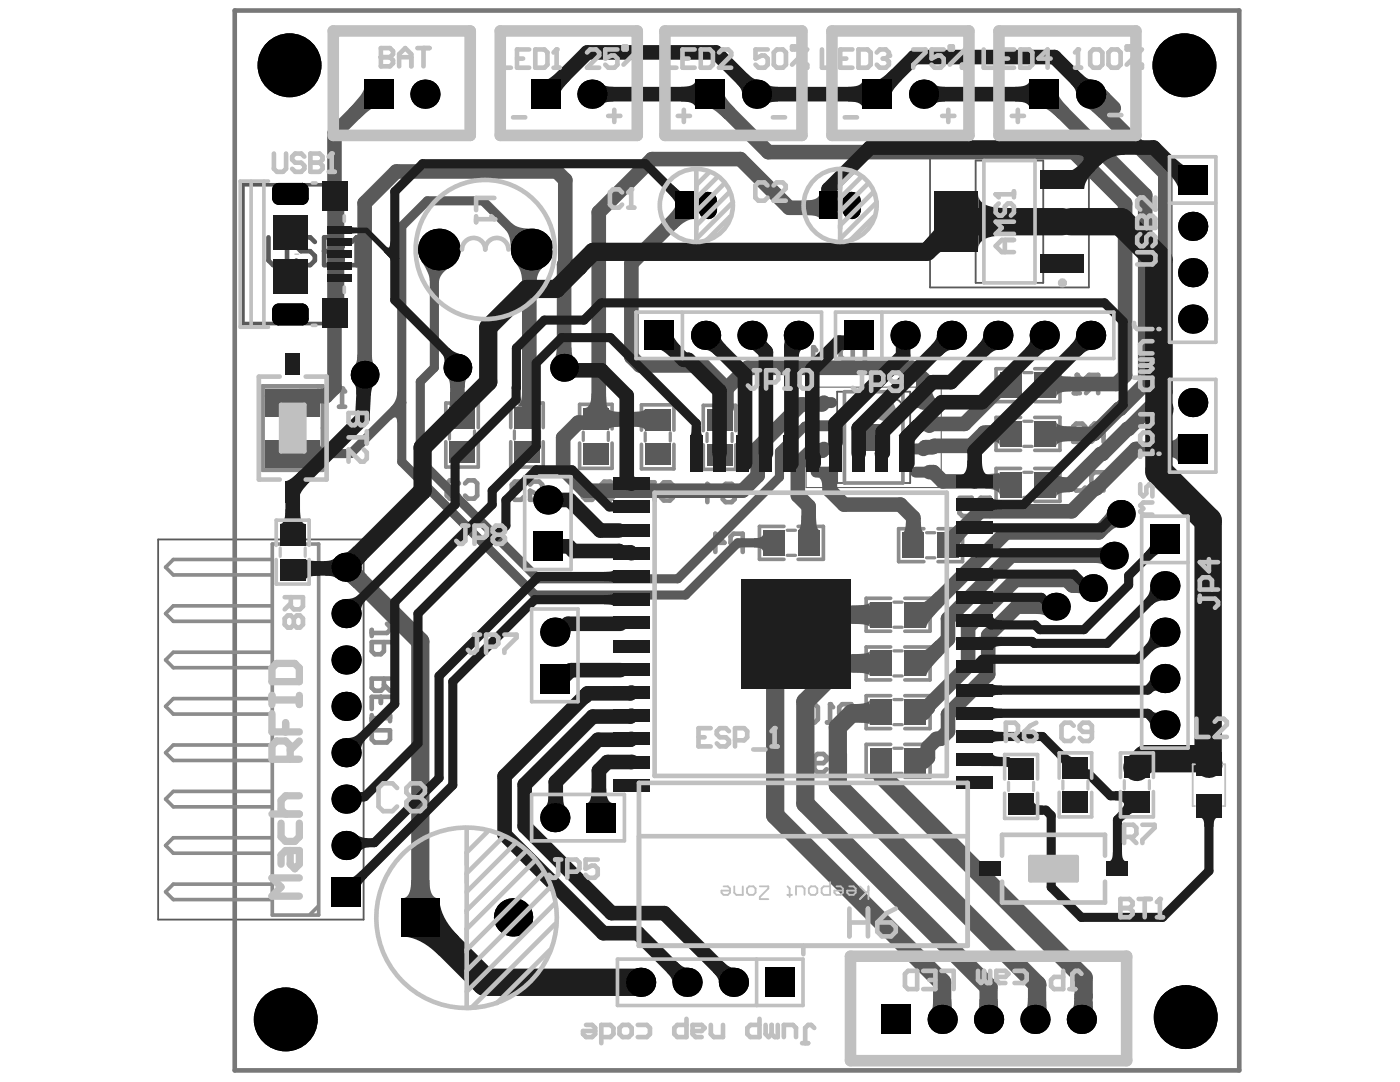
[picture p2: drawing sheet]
<svg xmlns="http://www.w3.org/2000/svg" width="279mm" height="216mm" viewBox="0 0 279 216" stroke-linecap="round" stroke-linejoin="round" font-family="sans-serif">
<path d="M53.6 47.4v4.6l.9 .9h1.9l.9-.9v-4.6M62.8 48.3l-.9-.9h-1.8l-1 .9v.9l1 .9h1.8l.9 1v.9l-.9 .9h-1.8l-1-.9M64.7 47.4v5.5h2.8l.9-.9v-.9l-.9-1h-2.8" fill="none" stroke="#5a5a5a" stroke-width=".93"/>
<circle cx="64.7" cy="50.1" r=".46" fill="#5a5a5a"/>
<path d="M64.7 47.4h2.8l.9 .9v.9l-.9 .9h-2.8M70.2 52.9h1.9M71.2 47.4v5.5" fill="none" stroke="#5a5a5a" stroke-width=".93"/>
<circle cx="71.2" cy="47.4" r=".46" fill="#5a5a5a"/>
<path d="M71.2 47.4l-1 .9" fill="none" stroke="#5a5a5a" stroke-width=".93"/>
<path d="M48.5 36.9h19.8v27.7h-19.8z" fill="none" stroke="#5a5a5a" stroke-width=".73"/>
<g fill="none" stroke="#5a5a5a" stroke-width=".36">
<path d="M185.6 31.1h31.7v26.3h-31.7zM194.7 32h13.5v24.4h-13.5zM199.6 44.2h3.7M201.5 42.4v3.7M167.1 78.2h14.5v18.2h-14.5zM31.6 107.6h41v75.9h-41z"/>
<circle cx="178.4" cy="81.4" r="1.82"/>
</g>
<path d="M160.9 77.3h26.9v20h-26.9z" fill="none" stroke="#5a5a5a" stroke-width=".2"/>
<path d="M46.8 2.1h200.5v211.5h-200.5z" fill="none" stroke="#787878" stroke-width=".93"/>
<g fill="none" stroke="#8c8c8c" stroke-width=".73">
<path d="M168.5 78.2h11.7v18.2h-11.7zM203.7 73.6h-4.9v6.5h4.9M206.5 73.6h5v6.5h-5M89 85.3v-4.9h6.5v4.9M89 88.1v5.1h6.5v-5.1M101.9 88.1v5.1h6.5v-5.1M101.9 85.3v-4.9h6.5v4.9M115.7 88.4v5.1h6.5v-5.1M115.7 85.6v-4.9h6.5v4.9M128 85.8v-5h6.5v5M128 88.7v4.9h6.5v-4.9M140.4 85.9v-5h6.4v5"/>
<path d="M140.4 88.8v4.9h6.4v-4.9M203.7 83.3h-4.9v6.6h4.9M203.7 93.5h-4.9v6.5h4.9M206.5 83.3h5v6.6h-5M206.5 93.5h5v6.5h-5M54.2 111.6h-19.6l-1.6 1.6 1.6 1.5h19.6M54.3 108.6h9.3v74h-9.3zM156.5 105h-4.9v6.6h4.9M159.3 105h5v6.6h-5M177.8 119.4h-4.9v6.6h4.9M180.6 119.4h5v6.6h-5M184.4 105.5h-5.1v6.6h5.1"/>
<path d="M187.2 105.5h4.9v6.6h-4.9M54.2 130.1h-19.6l-1.6 1.6 1.6 1.5h19.6M54.3 120.9h-19.7l-1.6 1.5 1.6 1.6h19.6M54.3 139.4h-19.7l-1.6 1.5 1.6 1.6h19.6M177.8 129.1h-4.9v6.6h4.9M177.8 138.8h-4.9v6.6h4.9M180.6 129.1h5v6.6h-5M180.6 138.8h5v6.6h-5M54.2 148.7h-19.6l-1.6 1.5 1.6 1.5h19.6M54.3 157.9h-19.7l-1.6 1.6 1.6 1.5h19.6M177.8 148.5h-4.9v6.6h4.9M180.6 148.5h5v6.6h-5"/>
<path d="M54.2 167.2h-19.6l-1.6 1.5 1.6 1.5h19.6M54.3 176.4h-19.7l-1.6 1.6 1.6 1.5h19.6M63.4 180.9l-1.5 1.5"/>
</g>
<g fill="none" stroke="#8c8c8c" stroke-width=".65">
<path d="M204.3 74.4h1.7M204.3 79.3h1.7M89.7 86v1.6M94.7 86v1.6M102.7 86v1.6M107.7 86v1.6M116.4 86.2v1.7M121.4 86.2v1.7M128.8 86.4v1.6M133.8 86.4v1.6M141.1 86.5v1.6M146.1 86.5v1.6"/>
<path d="M204.3 84.1h1.7M204.3 89.1h1.7M204.3 94.2h1.7M204.3 99.2h1.7M157.1 105.8h1.7M157.1 110.8h1.7M184.9 111.3h1.7M184.9 106.3h1.7M178.4 120.2h1.7M178.4 125.2h1.7M178.4 129.9h1.7M178.4 134.9h1.7"/>
<path d="M178.4 139.6h1.7M178.4 149.3h1.7M178.4 154.3h1.7M178.4 144.6h1.7"/>
</g>
<path d="M52.4 77.1h12v16.6h-12zM161.7 72.9h1.2M162.3 69.3v3.6M164.1 73.5h2.4M170.2 71.7h-1.8l-.6-.6v-1.2l.6-.6h1.8v3.6M172 69.3h1.2M172 72.9h1.2M172.6 69.3v3.6" fill="none" stroke="#8c8c8c" stroke-width=".93"/>
<circle cx="162.3" cy="69.3" r=".46" fill="#8c8c8c"/>
<path d="M162.3 69.3l.6 .6M164.1 124.3h1.2M164.7 120.6v3.7M167.8 123l-1.2 1.3M169 123h-1.8l-.6-.6v-1.2l.6-.6h1.8v3.7" fill="none" stroke="#8c8c8c" stroke-width=".93"/>
<circle cx="164.7" cy="120.6" r=".46" fill="#8c8c8c"/>
<path d="M162.3 121.2l-.6-.6h-1.2l-.6 .6v.6l2.4 2.5h-2.4M164.4 134.4h1.3M164.7 120.6l.6 .6M165 130.8v3.6M168.1 133.2l-1.2 1.2M169.3 133.2h-1.8l-.6-.6v-1.2l.6-.6h1.8v3.6" fill="none" stroke="#8c8c8c" stroke-width=".93"/>
<circle cx="165" cy="130.8" r=".46" fill="#8c8c8c"/>
<path d="M161.4 134.4h1.2M162 130.8v3.6M165 130.8l.7 .6" fill="none" stroke="#8c8c8c" stroke-width=".93"/>
<circle cx="162" cy="130.8" r=".46" fill="#8c8c8c"/>
<path d="M162 130.8l.6 .6M165 144.2h1.3M165.7 140.5v3.7M168.7 142.9l-1.2 1.3M169.9 142.9h-1.8l-.6-.6v-1.2l.6-.6h1.8v3.7" fill="none" stroke="#8c8c8c" stroke-width=".93"/>
<circle cx="165.7" cy="140.5" r=".46" fill="#8c8c8c"/>
<g fill="none" stroke="#8c8c8c" stroke-width=".93">
<path d="M191.5 99.3h2.4v1.9l-1.2-.7h-.6l-.6 .7v1.2l.6 .6h1.2l.6-.6M216.6 94.8l-.6-.6h-1.2l-.6 .6v.7M219 96.7l-1.2 1.2M220.2 96.7h-1.8l-.6-.6v-1.3l.6-.6h1.8v3.7M142.2 108.3h2.4l-1.8-1.8v3.6M147 108.9l-1.2 1.2M148.2 108.9h-1.8l-.6-.6v-1.2l.6-.6h1.8v3.6M196.3 101.8l-1.2 1.2M197.6 101.8h-1.9l-.6-.6v-1.3l.6-.6h1.9v3.7M160.8 141.1l.6-.6h1.2l.6 .6v2.4l-.6 .7h-1.2l-.6-.7zM162.5 152.3h1.8l.7-.6v-.6l-.7-.6h-1.2l-.6 .6v2.4l.6 .6h1.2l.7-.6M165.7 140.5l.6 .6"/>
<path d="M167.4 152.9l-1.2 1.2M168.6 152.9h-1.8l-.6-.6v-1.2l.6-.6h1.8v3.6"/>
</g>
<circle cx="214.2" cy="95.5" r=".46" fill="#8c8c8c"/>
<path d="M214.3 78.4h1.2M214.9 74.8v3.6M217.9 77.2l-1.2 1.2M219.2 77.2h-1.9l-.6-.6v-1.2l.6-.6h1.9v3.6M214.2 95.5l.6 .6M214.8 96.1h.6M214.8 96.1l-.6 .6v.6l.6 .6h1.2l.6-.6M216.6 85.1l-.6-.6h-1.2l-.6 .6v.6l2.4 2.5h-2.4M219 87l-1.2 1.2M220.2 87h-1.8l-.6-.7v-1.2l.6-.6h1.8v3.7" fill="none" stroke="#8c8c8c" stroke-width=".93"/>
<circle cx="214.9" cy="74.8" r=".46" fill="#8c8c8c"/>
<g fill="none" stroke="#8c8c8c" stroke-width=".93">
<path d="M214.9 74.8l.6 .6M91.6 96.5l-.6-.6h-1.2l-.6 .6v.6M92.8 96.5l.6-.6h1.2l.6 .6v2.4l-.6 .6h-1.2l-.6-.6M104.6 96.7l-.6-.6h-1.3l-.6 .6v2.4l.6 .6h1.3l.6-.6M105.8 96.7l.6-.6h1.2l.6 .6v1.2l-.6 .6h-.6l-1.2-.6v1.8h2.4M116.3 98.5l.6-.6h1.9v1.2l-.6 .6h-1.3l-.6-.6zM116.3 96.1l1.2 .6 1.3 1.2M120 96.7l.6-.6h1.2l.6 .6v2.4l-.6 .6h-1.2l-.6-.6M130.7 96.2h-2.5v.6l2.5 2.5v.6M131.9 96.8l.6-.6h1.2l.6 .6v2.5l-.6 .6h-1.2l-.6-.6M140.6 98.4h2.4l-1.8-1.8v3.6M144.2 97.2l.6-.6h1.2l.6 .6v2.4l-.6 .6h-1.2l-.6-.6"/>
<path d="M74.2 125.7v1.2M76 139v1.3M76.6 128.1v1.8l-.6 .6h-1.2l-.6-.6v-1.8h3.6M76.6 135.4v1.8l-.6 .6h-1.2l-.6-.6v-1.8h3.6M76.6 136.6l1.2 1.2M77.2 124.5l.6 .6v.6l-.6 .6h-3M77.8 139h-3.6v2.5M74.2 142.7v1.2M74.2 145.7h3.6v1.8l-.6 .7h-2.4l-.6-.7zM74.2 143.3h3.6M77.8 142.7v1.2"/>
</g>
<circle cx="89.2" cy="97.1" r=".46" fill="#8c8c8c"/>
<path d="M68.3 77.5v3.7M67.7 81.2h1.2M89.2 97.1l.6 .6M89.8 97.7h.6M89.8 97.7l-.6 .6v.6l.6 .6h1.2l.6-.6" fill="none" stroke="#8c8c8c" stroke-width=".93"/>
<circle cx="68.3" cy="77.5" r=".46" fill="#8c8c8c"/>
<path d="M68.3 77.5l.6 .6" fill="none" stroke="#8c8c8c" stroke-width=".93"/>
<circle cx="176.5" cy="81.8" r="1.09" fill="none" stroke="#8c8c8c" stroke-width="2.2"/>
<circle cx="184.3" cy="77.2" r=".46" fill="none" stroke="#8c8c8c" stroke-width=".91"/>
<g fill="#5a5a5a">
<path d="M79.3 78.1l1.8 2.2-1.8 4.1v-.4a.56 .56 0 0 0-.4-.7 .56 .56 0 0 0-.7 .3l-.2 .2v-2.6a4.2 4.2 0 0 0 1.3-3.1z"/>
<path d="M182.8 76.3h2.9a5.5 5.5 0 0 0 1.1 3.5h-5a5.5 5.5 0 0 0 1-3.5z"/>
<path d="M160.7 84.1l1.6-.1v1.9h-1.6z"/>
<path d="M158.8 91.1l2.7-2.5 .5-.2-.1 .6 3.5 1.7-1-.1-.8 .4-1.6 1-1.1 1.1z"/>
<path d="M163.1 95.3l3.8-.5 .2 3.1h-2.9l-.3-2-.3-.4z"/>
<path d="M125.8 82.2l2.2-.2 .6-.2 .1-.2v4.3l-.2-.4-.5-.2-2.2-.2z"/>
<path d="M121.4 81.4l.3 .4 .5 .2 2.2 .2v2.9l-2.2 .2-.6 .2-.2 .3z"/>
<path d="M118 78.5h3l.1 2.2 .2 .6 .1 .1h-4.8a1.66 1.66 0 0 0 1.4-1.8z"/>
<path d="M104.2 78.2h2.9l.1 2.2 .2 .5 .3 .3h-5a1.66 1.66 0 0 0 1.4-1.9z"/>
<path d="M89.8 78.2h2.9a2.68 2.68 0 0 0 1.2 2.9l.3 .1h-4.5z"/>
<path d="M63.9 88.7a1.16 1.16 0 0 0 1.4 .9h.4v1.8a1.68 1.68 0 0 0-1.8 .8v.1z"/>
<path d="M187.3 106.3a1.56 1.56 0 0 0 1.9-.3l2.2-1.8 2 2.1-.5 .6a4.4 4.4 0 0 0-1.8 3l.3 .5z"/>
<path d="M180.8 103.3h2.9l.2 2.2 .3 .6 .2 .2h-4.3l.3-.2 .2-.6z"/>
<path d="M150.5 107.4a1.68 1.68 0 0 0 1.8-.7v-.2v3.6a1.16 1.16 0 0 0-1.5-.9h-.3z"/>
<path d="M159.9 102.9h2.9l.2 2.1 .3 .7 .3 .1h-4.4l.3-.1 .3-.7z"/>
<path d="M196.6 94.6l2.4-.1 .5-.3v4.8a1.66 1.66 0 0 0-1.9-1.4l-1-.1z"/>
<path d="M210.8 94.2a1.49 1.49 0 0 0 1.7 1l1 .1v2.9l-2 .3-.6 .4-.1 .4z"/>
<path d="M196.6 84.9l2.2-.2 .4-.2 .3-.5v5.1a1.61 1.61 0 0 0-1.9-1.2l-1-.1z"/>
<path d="M210.8 84a1.59 1.59 0 0 0 1.9 1.1h1v2.9l-2.2 .3-.5 .3-.2 .5z"/>
<path d="M210.8 74.3l.2 .4 .5 .3 2.2 .2v2.9a3.2 3.2 0 0 0-2.8 .8l-.1 .5z"/>
<path d="M170 140.5l2.7-.2 .6-.3 .3-.4v5l-.2-.1-.7-.2-2.7-.1z"/>
<path d="M169.9 130.6l2.8-.2 .7-.3 .2-.3v5.1l-.2-.2-.7-.3-2.8-.2z"/>
<path d="M182.8 129.8a.8 .8 0 0 0 1.3 .3l.9-.7 1.9-1.6 1.1 3a15.4 15.4 0 0 0-2.9 3.3l-.2 .8z"/>
<path d="M169.9 120.8l2.8-.1 .7-.3 .2-.3v5.1l-.2-.3-.7-.2-2.8-.2z"/>
<path d="M182.8 120.1a.8 .8 0 0 0 1.3 .2l.9-.6 1.9-1.6 1.1 3a15.4 15.4 0 0 0-2.9 3.3l-.2 .8z"/>
<path d="M82.1 175.6h3.6a3.7 3.7 0 0 0 1.2 3.5l.6 .1h-7.3a1.76 1.76 0 0 0 1.7-1.7z"/>
<path d="M71.3 70.7h2.9a2.99 2.99 0 0 0 .5 2.1h-3.9a2.75 2.75 0 0 0 .5-2.1z"/>
<path d="M232.2 88.1a2.68 2.68 0 0 0 2.9-1.1v-.3v5.8a1.65 1.65 0 0 0-1.8-1.4l-1.1-.1z"/>
<path d="M220.3 17.6l1.2 1.1-.6 3.5a1.76 1.76 0 0 0-1.9-.8z"/>
<path d="M217 21.6l3.5-2.1a2.29 2.29 0 0 0 .9 1.9l-2 2.1-1.7-1.5z"/>
<path d="M207.2 21.7l4.1-4.1a1.55 1.55 0 0 0 .3 1.9l1.8 2.2-2.1 2.1-.6-.6a4.4 4.4 0 0 0-3-1.8z"/>
<path d="M140.5 21.7l4.1-4.1a1.55 1.55 0 0 0 .3 1.9l1.8 2.2-2.1 2.1-.5-.6a4.4 4.4 0 0 0-3.1-1.8z"/>
<path d="M72.7 16.6l3.1 5.1a1.25 1.25 0 0 0-1.8 .1l-2.3 2-2.2-2a11.6 11.6 0 0 0 3.2-4.2z"/>
<path d="M160.6 40a2.68 2.68 0 0 0 2.9-1.2l.1-.3-.1 5.2-.1-.3-.6-.3-2.2-.2z"/>
<path d="M89.3 75.4h3.9a2.75 2.75 0 0 0-.5 2h-2.9a2.99 2.99 0 0 0-.5-2z"/>
<path d="M100.8 45.8l1.3-1.3a5.4 5.4 0 0 0 4 1.1l-4.2 4.1a5.4 5.4 0 0 0-1.1-3.9z"/>
<path d="M102.9 52.4l5.8 .7a3.9 3.9 0 0 0-1.6 3.2l-2.9-.3a5.5 5.5 0 0 0-1.3-3.6z"/>
<path d="M84.1 52.1l5.7 1.2a3.8 3.8 0 0 0-2.2 3.2l-1.8-.5a7.7 7.7 0 0 0-1.7-3.9z"/>
<path d="M111.1 69.4h2.9a2.99 2.99 0 0 0 .5 2h-3.9a2.75 2.75 0 0 0 .5-2z"/>
<path d="M69.1 116.1l2.9-2.9 1.2 1.5-2.6 2.6z"/>
<path d="M134.8 39.6l3.7 4.1a5.3 5.3 0 0 0-3.7 2.1l-2-2.1 .5-.6a4.4 4.4 0 0 0 1.8-3z"/>
<path d="M214.4 199.1l3.6 .7 .1 1.8-4-.5 .2-.6z"/>
<path d="M205.1 199.1l3.7 .7 .1 1.8-4.1-.5 .3-.6z"/>
<path d="M186.2 199.4h3.7l.2 1.9h-4.1z"/>
<path d="M195.5 199.4h3.6l.2 1.9h-4z"/>
<path d="M206.7 119.6a3 3 0 0 0 2-.5v3.9a2.75 2.75 0 0 0-2-.5z"/>
<path d="M214.5 115.4h1.7l-.6 3.1-1.6-.2z"/>
<path d="M218.3 109.4a3 3 0 0 0 2-.5v3.9a2.75 2.75 0 0 0-2-.5z"/>
<path d="M220.9 102.1l2.2 3.2a2.16 2.16 0 0 0-1.8 .9l-1.6-2.5 .9-1z"/>
</g>
<g fill="none" stroke="#5a5a5a" stroke-width="2.9">
<path d="M74.9 19.5l-.8 .7M141.7 18.8l11.6 11.6h61l10.2 10.2v34.3l-1.7 1.7h-14l-.2 .2M218.2 17.5l.9 .9M73.2 20.2l-6.4 6.5v50.6l-1.8 1.8h-5.3M209.9 20.3l18.7 18.6v37.7l-10.2 10h-9.1l-.2 .2M232.6 34.6v43.6l-7.4 7.4h-.2l-5 5h-.3l-6.2 6.1h-5.4M105.6 50.3v32.6l-.4 .4M108 48.3l.6 .7-.7 .7M136.7 41l-.4 .4v.9l-10.3 10.3v18.6l1.7 1.7h12.7l4.6 4.7 4.2-4.2h32.8l2.3 2.3v4.6M165 41.5h-7.5l-9.7-9.8h-17.7l-10.6 10.7v41.2M91.3 73.4v9.2l.7 .7h.2M112.6 73.4v-20.6l.2-.2v-16.7l-1.7-1.7h-32l-6.3 6.3v33.1"/>
<path d="M145 77.6v3.8l-.3 .3v1.4l-.7 .7h-.4M201.5 76.2v1.2l-.5 .5h-1.9l-6.6 6.7M118.8 83.7h13.1M164.4 80.3l-.3 .4h-4.2l-8.7 8.7v5.5l-3 3h-31.5l-4.3-4.3v-6.3l3-3h2.8l.7-.7M164.4 89.6l-.3 .3h-2.1l-2.8 2.8v6.2l2.2 2.1v7.3M165.6 94.6v3.3l2.8 2.8h11.3l2.6 2.6M185.5 94.2h.8l1.8 1.9h13.3M201.9 86.3h-5.5l-2.6 2.7h-7.3l-.3 .2h-1.5l-.4 .4M238 89.6h-11.3l-7.9 7.8h-.3l-4.6 4.6h-18.3l-6.4 6.4M218.1 117.3l-.5-.5h-3.6l-1.1-1.1h-10.3l-9.4 9.4v7.8l-8 8v.3l-.9 .9v.2M222.3 110.9h-20.5l-12.6 12.6v4l-4.9 4.9v.2M223.7 102.5h-.7l-3.7 3.7h-18.5l-16.5 16.5v.2"/>
<path d="M184.1 121.9l-.3 .3M210.7 121h-7.7l-5.8 5.8v7.7l-8 8.1v3.3l-1.5 1.5h-.8l-1.7 1.7v2.1l-.9 .8"/>
</g>
<path d="M87.6 49.8l-.9 .9v22.7l-2.8 2.8v15.8l23.5 23.5h27.9l20.3-20.3v-5.1l5.1-5.1h3.7M106.1 49.8l-9.7-9.7h-11.1l-5.1 5.1v46.9l26.6 26.6h30l10.4-10.4h7.3M80.2 80.3l-10.2 10.2h-11.6" fill="none" stroke="#5a5a5a" stroke-width="1.8"/>
<path d="M69.1 113.2l14.8 14.8v55.1M175.8 122.7h-7.4l-13.7 13.6v26.4l33.3 33.3v7.4M175.8 132.4h-7.4l-7.7 7.6v20.4l36.6 36.5v6.5M175.8 142.1l-.3 .2h-5.5l-2.8 2.8v11.6l39.8 39.8v6.5l-.4 .4M175.8 151.8l.3 .4v2.8l40.2 40.1-.1 7.9-.4 .4" fill="none" stroke="#5a5a5a" stroke-width="3.6"/>
<circle cx="209.9" cy="20.3" r="1.46" fill="#5a5a5a"/>
<path d="M208.4 18.8l1.5 1.5M217.9 19.9l14.7 14.7M218.2 17.5v1.8l-.5-.5M219.1 18.4l3.2 3.2M73.2 20.2h.9M59.7 79.1l-1.3 1.2M192.5 84.6h-6.7l-.3 .4M182.3 103.3v5.5" fill="none" stroke="#5a5a5a" stroke-width="2.9"/>
<path d="M127.9 196v.2" fill="none" stroke="#5a5a5a" stroke-width="3.6"/>
<g fill="#000">
<path d="M54.3 37.8h1.3zM54.6 37l.6-.4 .4-.1v1.3h-1.3z"/>
<path d="M55.6 39.6v1.3zM54.3 39.6h1.3v1.3a1.31 1.31 0 0 1-1.3-1.3z"/>
<path d="M60.3 36.5v1.3zM60.3 36.5a1.31 1.31 0 0 1 1.3 1.3h-1.3z"/>
<path d="M60.3 39.6h1.3zM60.3 39.6h1.3a1.31 1.31 0 0 1-1.3 1.3z"/>
<path d="M54.3 61.9h1.3zM54.6 61.1l.6-.5h.4v1.3h-1.3z"/>
<path d="M55.6 63.6v1.3zM54.3 63.6h1.3v1.3a1.31 1.31 0 0 1-1.3-1.3z"/>
<path d="M60.3 60.6v1.3zM60.3 60.6a1.31 1.31 0 0 1 1.3 1.3h-1.3z"/>
<path d="M60.3 63.6h1.3zM60.3 63.6h1.3a1.31 1.31 0 0 1-1.3 1.3z"/>
<circle cx="57.8" cy="13" r="6.4"/>
<circle cx="84.8" cy="18.8" r="2.91"/>
<circle cx="118.1" cy="18.8" r="2.91"/>
<circle cx="151" cy="18.8" r="2.91"/>
<circle cx="184.3" cy="18.8" r="2.91"/>
<circle cx="217.7" cy="18.8" r="2.91"/>
<circle cx="236.4" cy="13" r="6.4"/>
<circle cx="87.6" cy="49.8" r="4.2"/>
<circle cx="106.1" cy="49.8" r="4.2"/>
<circle cx="238" cy="54.4" r="2.91"/>
<circle cx="238" cy="45.2" r="2.91"/>
<circle cx="72.8" cy="74.8" r="2.77"/>
<circle cx="91.3" cy="73.4" r="2.77"/>
<circle cx="112.6" cy="73.4" r="2.77"/>
<circle cx="140.8" cy="66.9" r="2.91"/>
<circle cx="150.1" cy="66.9" r="2.91"/>
<circle cx="159.3" cy="66.9" r="2.91"/>
<circle cx="180.6" cy="66.9" r="2.91"/>
<circle cx="189.9" cy="66.9" r="2.91"/>
<circle cx="199.1" cy="66.9" r="2.91"/>
<circle cx="208.4" cy="66.9" r="2.91"/>
<circle cx="217.7" cy="66.9" r="2.91"/>
<circle cx="238" cy="63.7" r="2.91"/>
<circle cx="109.3" cy="99.8" r="2.91"/>
<circle cx="238" cy="80.3" r="2.91"/>
<circle cx="69.1" cy="113.2" r="2.91"/>
<circle cx="218.1" cy="117.3" r="2.77"/>
<circle cx="222.3" cy="110.9" r="2.77"/>
<circle cx="223.7" cy="102.5" r="2.77"/>
<circle cx="232.5" cy="116.9" r="2.91"/>
<circle cx="69.1" cy="131.7" r="2.91"/>
<circle cx="69.1" cy="122.4" r="2.91"/>
<circle cx="110.7" cy="126.1" r="2.91"/>
<circle cx="210.7" cy="121" r="2.77"/>
<circle cx="232.5" cy="126.1" r="2.91"/>
<circle cx="232.5" cy="135.4" r="2.91"/>
<circle cx="69.1" cy="140.9" r="2.91"/>
<circle cx="69.1" cy="150.2" r="2.91"/>
<circle cx="69.1" cy="159.5" r="2.91"/>
<circle cx="232.5" cy="144.6" r="2.91"/>
<circle cx="69.1" cy="168.7" r="2.91"/>
<circle cx="110.7" cy="163.2" r="2.91"/>
<circle cx="102.4" cy="183.1" r="3.8"/>
<circle cx="127.9" cy="196" r="2.91"/>
<circle cx="137.1" cy="196" r="2.91"/>
<circle cx="146.4" cy="196" r="2.91"/>
<circle cx="57" cy="203.4" r="6.4"/>
<circle cx="188" cy="203.4" r="2.91"/>
<circle cx="197.3" cy="203.4" r="2.91"/>
<circle cx="206.6" cy="203.4" r="2.91"/>
<circle cx="215.8" cy="203.4" r="2.91"/>
<circle cx="236.6" cy="202.9" r="6.4"/>
</g>
<g fill="#000">
<path d="M72.6 15.9h5.9v5.8h-5.9z" fill-rule="evenodd"/>
<path d="M106 15.9h5.8v5.8h-5.8z" fill-rule="evenodd"/>
<path d="M138.8 15.9h5.9v5.8h-5.9z" fill-rule="evenodd"/>
<path d="M172.2 15.9h5.8v5.8h-5.8z" fill-rule="evenodd"/>
<path d="M205.5 15.9h5.8v5.8h-5.8z" fill-rule="evenodd"/>
<path d="M54.3 37.8l1.3-1.3h4.7l1.3 1.3v1.8l-1.3 1.3h-4.7l-1.3-1.3z" fill-rule="evenodd"/>
<path d="M134.8 38.3h3.7v5.4h-3.7z" fill-rule="evenodd"/>
<path d="M163.5 38.3h3.7v5.4h-3.7z" fill-rule="evenodd"/>
<path d="M235.1 33h5.8v5.8h-5.8z" fill-rule="evenodd"/>
<path d="M54.3 61.9l1.3-1.3h4.7l1.3 1.3v1.7l-1.3 1.3h-4.7l-1.3-1.3z" fill-rule="evenodd"/>
<path d="M128.6 64h5.9v5.8h-5.9z" fill-rule="evenodd"/>
<path d="M168.5 64h5.8v5.8h-5.8z" fill-rule="evenodd"/>
<path d="M235.1 86.7h5.8v5.8h-5.8z" fill-rule="evenodd"/>
<path d="M106.4 106.1h5.9v5.8h-5.9z" fill-rule="evenodd"/>
<path d="M229.6 104.7h5.8v5.8h-5.8z" fill-rule="evenodd"/>
<path d="M107.8 132.5h5.8v5.8h-5.8z" fill-rule="evenodd"/>
<path d="M80.1 179.2h7.6v7.7h-7.6z" fill-rule="evenodd"/>
<path d="M117.1 160.2h5.8v5.9h-5.8z" fill-rule="evenodd"/>
<path d="M66.1 175h5.9v5.9h-5.9z" fill-rule="evenodd"/>
<path d="M152.7 193.1h5.8v5.8h-5.8z" fill-rule="evenodd"/>
<path d="M175.9 200.5h5.8v5.8h-5.8z" fill-rule="evenodd"/>
</g>
<path d="M141.3 40.1v1.8M170 40.1v1.8" fill="none" stroke="#000" stroke-width="3.6"/>
<g fill="#5a5a5a">
<path d="M180.5 120.1h4.4v5.1h-4.4z" fill-rule="evenodd"/>
<path d="M173.6 120.1h4.3v5.1h-4.3z" fill-rule="evenodd"/>
<path d="M180.5 149.3h4.4v5.1h-4.4z" fill-rule="evenodd"/>
<path d="M173.6 149.3h4.3v5.1h-4.3z" fill-rule="evenodd"/>
<path d="M180.5 129.8h4.4v5.1h-4.4z" fill-rule="evenodd"/>
<path d="M173.6 129.8h4.3v5.1h-4.3z" fill-rule="evenodd"/>
<path d="M180.5 139.5h4.4v5.1h-4.4z" fill-rule="evenodd"/>
<path d="M173.6 139.5h4.3v5.1h-4.3z" fill-rule="evenodd"/>
<path d="M206.4 74.3h4.4v5.1h-4.4z" fill-rule="evenodd"/>
<path d="M199.5 74.3h4.4v5.1h-4.4z" fill-rule="evenodd"/>
<path d="M206.4 84h4.4v5.1h-4.4z" fill-rule="evenodd"/>
<path d="M199.5 84h4.4v5.1h-4.4z" fill-rule="evenodd"/>
<path d="M206.4 94.2h4.4v5.1h-4.4z" fill-rule="evenodd"/>
<path d="M199.5 94.2h4.4v5.1h-4.4z" fill-rule="evenodd"/>
<path d="M159.2 105.8h4.4v5.1h-4.4z" fill-rule="evenodd"/>
<path d="M152.3 105.8h4.4v5.1h-4.4z" fill-rule="evenodd"/>
<path d="M180.1 106.2h4.4v5.1h-4.4z" fill-rule="evenodd"/>
<path d="M187 106.2h4.4v5.1h-4.4z" fill-rule="evenodd"/>
<path d="M53 77.6h10.9v5.5h-10.9z" fill-rule="evenodd"/>
<path d="M53 87.8h10.9v5.4h-10.9z" fill-rule="evenodd"/>
<path d="M89.6 81.1h5.2v4.4h-5.2z" fill-rule="evenodd"/>
<path d="M89.6 88.1h5.2v4.3h-5.2z" fill-rule="evenodd"/>
<path d="M141.1 88.6h5.1v4.3h-5.1z" fill-rule="evenodd"/>
<path d="M141.1 81.6h5.1v4.4h-5.1z" fill-rule="evenodd"/>
<path d="M102.6 81.1h5.1v4.4h-5.1z" fill-rule="evenodd"/>
<path d="M102.6 88.1h5.1v4.3h-5.1z" fill-rule="evenodd"/>
<path d="M116.4 81.4h5.1v4.4h-5.1z" fill-rule="evenodd"/>
<path d="M116.4 88.3h5.1v4.4h-5.1z" fill-rule="evenodd"/>
<path d="M128.7 88.5h5.1v4.3h-5.1z" fill-rule="evenodd"/>
<path d="M128.7 81.5h5.1v4.4h-5.1z" fill-rule="evenodd"/>
</g>
<path d="M162.9 94.2h3.1M162.9 89.6h3.1M162.9 85h3.1M162.9 80.3h3.1M182.7 94.2h3.1M182.7 89.6h3.1M182.7 85h3.1M182.7 80.3h3.1" fill="none" stroke="#5a5a5a" stroke-width="2.2"/>
<path d="M171.9 84.6h5.3v5.3h-5.3z" fill-rule="evenodd" fill="#5a5a5a"/>
<g fill="#1e1e1e">
<path d="M69.1 119.5a3.4 3.4 0 0 0 2.5-.9l1.3 1.3a3.3 3.3 0 0 0-.9 2.5z"/>
<path d="M198.1 99.4l.5 .3 1.4 .1v1.8l-1.4 .1-.5 .3z"/>
<path d="M77.9 48.1l1.8 3.5h-.9l-1.7-2.4a.43 .43 0 0 0 .6 .1 .43 .43 0 0 0 .1-.5z"/>
<path d="M76.6 50.2l.8-.7 1.4 1.2-.9 .9z"/>
<path d="M70.2 45.3l1 .1v1.1l-1 .2z"/>
<path d="M214.6 30.9l6.4-2.9 3.5 2.9a6.8 6.8 0 0 0-4.9 2h-4.2l.4-.3a1.03 1.03 0 0 0 .3-1.4l-.6-.2z"/>
<path d="M231 116.9l1.5 1.4-2.2 2.1-1.3-1.3z"/>
<path d="M80.1 186.9l7.6-7.7a11.1 11.1 0 0 0 3.9 7.7l-3.9 3.8a11.1 11.1 0 0 0-7.6-3.8z"/>
<path d="M70.7 76.7l3.9 .2a2.74 2.74 0 0 0-.6 2l-2.9-.2a2.99 2.99 0 0 0-.4-2z"/>
<path d="M233.8 30.9l.7 .7a5.9 5.9 0 0 0 2.8 1.8l.5-.2 .1-.2-2.8 5.4a2.69 2.69 0 0 0-.7-2.5l-2.4-2.6z"/>
<path d="M186.4 16.7l.1 .2a3.3 3.3 0 0 0 2.1 .4v2.9a3.1 3.1 0 0 0-2.2 .6z"/>
<path d="M173.9 15.9a1.55 1.55 0 0 0 1.9-.3l2.2-1.8 2 2.1-.5 .6a4.4 4.4 0 0 0-1.8 3l.3 .5z"/>
<path d="M169.3 17.3a2.68 2.68 0 0 0 2.8-1.1l.1-.3v5.8a1.65 1.65 0 0 0-1.9-1.4l-1-.1z"/>
<path d="M213.6 16.7l2.2-2a3.3 3.3 0 0 0 2 1.2l-3.1 2.7a2.7 2.7 0 0 0-1.1-1.9z"/>
<path d="M202.6 17.3a2.68 2.68 0 0 0 2.9-1.1v-.3v5.8a1.65 1.65 0 0 0-1.9-1.4l-1-.1z"/>
<path d="M147 16.7l2.2-2a3.3 3.3 0 0 0 1.9 1.2l-3 2.7a2.7 2.7 0 0 0-1.1-1.9z"/>
<path d="M153.1 16.7l.1 .2a3.3 3.3 0 0 0 2.1 .4v2.9a3.1 3.1 0 0 0-2.2 .6z"/>
<path d="M135.9 17.3a2.68 2.68 0 0 0 2.9-1.1v-.3v5.8a1.65 1.65 0 0 0-1.8-1.4l-1.1-.1z"/>
<path d="M120.2 16.7l.1 .2a3.3 3.3 0 0 0 2.1 .4v2.9a3.1 3.1 0 0 0-2.2 .6z"/>
<path d="M107.7 15.9a1.55 1.55 0 0 0 1.9-.3l2.2-1.8 2 2.1-.5 .6a4.4 4.4 0 0 0-1.8 3l.3 .5z"/>
<path d="M88 70.4l1.7-.9 1 .7 1.3 .5-3.4 1.9a2.17 2.17 0 0 0-.6-2.2z"/>
<path d="M130.5 69.8l4-3.9a1.49 1.49 0 0 0 .3 1.8l1.7 2.1-2 2.1-1.7-1.5-1.2-.7a.97 .97 0 0 0-1.1 .1z"/>
<path d="M140.8 69.8l2.9-2.9v.2a3.3 3.3 0 0 0 1.2 1.8l-2.1 2.1a3.1 3.1 0 0 0-2-1.2z"/>
<path d="M150.2 69.8l2.6-2 .3 .5 .8 .9-2.3 1.8z"/>
<path d="M156.6 67.9l3.5 1.8a1.71 1.71 0 0 0-.7 1.9l-2.9-.4z"/>
<path d="M214.7 66.9l2.9 2.9h-.1a3.3 3.3 0 0 0-1.8 1.2l-2.1-2.1a3.1 3.1 0 0 0 1.1-2z"/>
<path d="M205.6 67.6l3.4 2.2-.7 .3-1.7 1.5-2-2a2.29 2.29 0 0 0 1-2z"/>
<path d="M196.2 66.9l2.9 2.9h-.2a3.3 3.3 0 0 0-1.7 1.2l-2.1-2.1a3.1 3.1 0 0 0 1.1-2z"/>
<path d="M187 66.9l2.9 2.9h-.2a3.3 3.3 0 0 0-1.8 1.2l-2.1-2.1a3.1 3.1 0 0 0 1.2-2z"/>
<path d="M118.1 157.3h2.9a2.68 2.68 0 0 0 1.2 2.9l.2 .1h-5.3l.2-.1a2.46 2.46 0 0 0 .8-2.3z"/>
<path d="M109.5 158.8l2.9 .2a3.4 3.4 0 0 0 .5 2.2l-4.1-.3a2.63 2.63 0 0 0 .7-2.1z"/>
<path d="M229.6 108l2.5 2.5a1.5 1.5 0 0 0-1.8 .7l-.7 .6-1.3-1.3 1.3-1.6 .1-.4z"/>
<path d="M229.6 116.9l2.8 2.9a3.4 3.4 0 0 0-2.5 .9l-1.3-1.3a3.4 3.4 0 0 0 1-2.5z"/>
<path d="M229.6 126.2l2.8 2.9a3.4 3.4 0 0 0-2.5 .9l-1.3-1.3a3.4 3.4 0 0 0 1-2.5z"/>
<path d="M229.6 135.4l1.4 2.5a1.07 1.07 0 0 0-1.3 .4l-1.3-1.2 .9-1z"/>
<path d="M228.4 143l1.3-1.3 .3 .2a.84 .84 0 0 0 1 .2l-1.4 2.5a2.83 2.83 0 0 0-1.2-1.6z"/>
<path d="M144.4 192a3.1 3.1 0 0 0 1.9 1.1l-2.8 2.9-.1-.2a3.3 3.3 0 0 0-1.1-1.8z"/>
<path d="M135.1 192a3.1 3.1 0 0 0 2 1.1l-2.9 2.9v-.2a3.3 3.3 0 0 0-1.1-1.8z"/>
<path d="M64.7 112a2.76 2.76 0 0 0 2.1-.7l.4 4.1a3.2 3.2 0 0 0-2.3-.5z"/>
<path d="M69.1 110.3l1.5-1.3 2.6 2.6-1.2 1.6z"/>
<path d="M69.1 147.3a3.4 3.4 0 0 0 2.5-.9l1.3 1.2a3.3 3.3 0 0 0-.9 2.6z"/>
<path d="M71.6 158.1h1.2v1.8l-.9 .1z"/>
<path d="M70.7 166.3a4.6 4.6 0 0 0 2.6 .9l.4 1.9a2.53 2.53 0 0 0-2.2 1.2z"/>
<path d="M69.4 175.1a1.51 1.51 0 0 0 1.8-.7l.8-.6 1.3 1.3-1.3 1.6-.2 .4 .2 .5z"/>
<path d="M132.9 38.1l1.5-1.1 1.7 1.3 .6 .2 .3-.2-2.1 3v-.6l-.3-.6z"/>
<path d="M239.4 163.1h3.7a1.16 1.16 0 0 0-.9 1.5v.4h-1.8a1.68 1.68 0 0 0-.8-1.8z"/>
<path d="M210.8 151l1.3-1.3 1.6 1.3 .5 .2 .5-.2-2.6 2.6a1.5 1.5 0 0 0-.6-1.9z"/>
<path d="M57 96l1.1-.5 1.8-1.6 2 2.1-1.4 1.6-.7 1.3a1.32 1.32 0 0 0 .1 1.2z"/>
<path d="M222.1 170.1h1.8a1.67 1.67 0 0 0 .8 1.8h.1h-3.6a1.16 1.16 0 0 0 .9-1.5z"/>
<path d="M195.2 38.8a2.4 2.4 0 0 0 2 2.3l1.5 .3 2 .1v5.5h-1a5 5 0 0 0-4.2 1.7l-.3 1z"/>
<path d="M186.5 45.6l1.6 4.6-.5 .2-1.3 1.1-2.6-2.5 2.8-3.1z"/>
<path d="M212.3 34.1a1.66 1.66 0 0 0 2-.3l2.1-1.8 2.1 2a5.6 5.6 0 0 0-2.1 3.7z"/>
<path d="M61 111.5l.2 .2 .5 .1 2.2 .2v2.9l-2.2 .2-.5 .2-.2 .5z"/>
<path d="M57 101.6h2.9l.2 2.2 .5 .6 .4 .1h-5.1a1.59 1.59 0 0 0 1-1.8z"/>
<path d="M206.3 159.8a1.16 1.16 0 0 0 1.5 .9h.3v1.9h-1.8z"/>
<path d="M222.5 157.9h1.8l.1 2.7a1.17 1.17 0 0 0-1.5-.9h-.4z"/>
<path d="M224.4 159.7l2.5 2.5a1.51 1.51 0 0 0-1.8 .7l-.8 .6-1.2-1.3 1.3-1.6 .1-.4z"/>
<path d="M198.1 141.1l.5 .2 1.4 .1v1.8l-1.4 .1-.5 .3z"/>
<path d="M198.1 150.3a1 1 0 0 0 1.2 .7h.7v1.9h-1.9z"/>
<path d="M193.1 91.9h2.9a2.67 2.67 0 0 0 1.2 2.9h.2h-5.8a1.65 1.65 0 0 0 1.4-1.9z"/>
<path d="M120.5 114.1l1.4-.1 .5-.2v2.5l-.5-.3-1.4-.1z"/>
<path d="M120.5 118.7h1.4l.5-.3v2.5l-.5-.2-1.4-.1z"/>
<path d="M198.1 136.4l.5 .3 1.4 .1v1.8l-1.4 .1-.5 .3z"/>
<path d="M198.1 122.9a1.17 1.17 0 0 0 1.5 .9h.4v1.8l-1.9-.5z"/>
<path d="M198.1 145.7l.5 .3h1.4v1.9l-1.4 .1-.5 .2z"/>
<path d="M198.1 127.2l1.9-.1v1.8a1.75 1.75 0 0 0-1.8 .7l-.1 .1z"/>
<path d="M182.4 83.8l2 2-1.6 1.9-.9 1.4a1.33 1.33 0 0 0 0 1.3l-2.5-3.5z"/>
<path d="M138.1 85.1h1.8l.1 1.3 .2 .5h-2.5l.3-.5z"/>
</g>
<g fill="none" stroke="#1e1e1e" stroke-width="1.8">
<path d="M91.4 72.5h.3M139 90.5v-6l-17.2-17.1h-9.7l-5.1 5v16.7l-8.8 8.8v2.8l-19.4 19.4v20.4l-9.3 9.2h-.9l.5 .5M126 101.2h-4.4l-7.4-7.5h-7.2l-6 6.1v5.1l-17.6 17.5v25.9l-10.6 10.7h-3.3l-.4 .5M126 115h-18.5l-19.9 19.9v20.3l-12.9 12.9h-5.1l-.5 .6M126 119.7h-19.3l-16.3 16.3v20.7l-21.3 21.3M194.5 100.7h9.7l19.9-19.9v-16.7l-3.7-3.7h-100.4l-3.5 3.5h-7.9l-5.5 5.5-.1 10.3-12.2 12.2v8.8l-21.7 21.7M194.5 119.2h13.4l1.8 1.8h1M194.5 114.6h19.8l2.8 2.7h1M194.5 109.9l.4 .4h26.8l.6 .6M223.7 102.5h-1l-2.8 2.8h-25.4M232.5 116.9l-11.5 11.5h-14.6l-.4-.4h-10.6l-.3 .5h-.6M232.5 107.6l-7.3 7.3v1.8l-8.9 8.9h-8.8l-.9-.9h-8.8l-.9-.9h-2.4"/>
<path d="M232.5 135.4h-1.1l-2.3 2.3h-34.6M232.5 126.1l-5.4 5.4h-31.1l-1.5 1.6M194.5 147h13.5l6.3 6.2h.3l1.3 1.2h1.4l4.3 4.4h4l1.3 1.3M194.5 142.3h34.6l2.3 2.3h1.1M195.5 151.6l.4 .4h5.2l.2 .2h1.2l1.3 1.3M203.8 160.4l1.2 1.3h3.7l1.1 1v14.3l6 6.1h16.2l9.3-9.3v-13M226.5 160.1l-3.5 3.5v9.7"/>
</g>
<path d="M112.6 73.4l.5 .5h6.9l5.1 5v17.4h.7l.2 .2M109.3 99.8h4.4l6.1 6.1M109.3 109h4.2M231.7 135.4h1.2" fill="none" stroke="#1e1e1e" stroke-width="2.9"/>
<path d="M67.7 46h5.4l5.7 5.6" fill="none" stroke="#1e1e1e" stroke-width="1.1"/>
<circle cx="116.6" cy="139" r="1.46" fill="#1e1e1e"/>
<path d="M137.4 71.8l6.2 6.2v12.5M169.9 68.4h-2.5l-5.3 5.3M180.6 66.9l-.4 .4v3.7l-13.5 13.5v3.8M189.8 76.3h-3.7l-9.9 9.9v4.1l-.2 .2M189.9 66.9l-18.5 18.5v5.1M217.7 66.9l-23.2 23.1v6.1M162.1 91.1l.3 .3v1.1M232.5 116.9v.8M125.8 138.4h-8.5l-16.6 16.5" fill="none" stroke="#1e1e1e" stroke-width="2.9"/>
<path d="M190.9 44.2v1.7l-2.6 2.5h-1.5l-1.8 1.9h-66.6l-7.4 7.4h-5.9l-7.7 7.6v10.9l-13.1 13.1v8.6" fill="none" stroke="#1e1e1e" stroke-width="3.6"/>
<path d="M78.8 51.6v8.3l12.6 12.6" fill="none" stroke="#1e1e1e" stroke-width="1.8"/>
<path d="M213.7 44.2h10l7.6 7.6v42.3l9.8 9.8v46M241.3 152.5l-1.2-1.1h-11.5l-1.7 1.7" fill="none" stroke="#1e1e1e" stroke-width="5.5"/>
<circle cx="231.3" cy="81.6" r="2.73" fill="#1e1e1e"/>
<path d="M126 138.2l-.2 .2M100.7 154.9v11.6l19.7 19.7h6.9l9.8 9.8M104.7 156.6v8.3l17.4 17.3h10.5l13.8 13.8" fill="none" stroke="#1e1e1e" stroke-width="2.9"/>
<path d="M83.9 183.1l12.9 12.9h31.1" fill="none" stroke="#1e1e1e" stroke-width="5.5"/>
<circle cx="126" cy="152" r="1.46" fill="#1e1e1e"/>
<g fill="none" stroke="#1e1e1e" stroke-width="2.9">
<path d="M108.9 18.8l8.3-8.3h25.7l8.1 8.1v.2h24.1l7.4-7.4h27.9l7.3 7.2v.2M118.1 18.8h23.6M184.3 18.8h24.1M221 29.4l-6.4 6.5h-2.6M238 35.9l-1.4-1.4h-1.3l-5.1-5.1h-56.5l-8.3 8.4v3.2M72.8 74.8l-.5 8.8-13.9 13.8v9.3M131.6 66.9l4.8 4.9h1M140.8 66.9l7.9 7.9v17.7M149.6 67l3.3 3.2v20.3M159.3 66.9v.8l-1.4 1.4v23.4M162.1 73.7v17.4M170.4 66.9v.9l-.5 .6"/>
<path d="M199.1 66.9l-9.3 9.4M208.4 66.9v.8l-1.5 1.6-10.9 11h-8.1l-6.8 6.8v5.4M69.1 113.2l-.3 .2h-10.1l-.3 .2M113.5 109l.9 .9h9.1l.3 .3h2l.2 .2M119.8 105.9h3.8M110.7 135.4l-1 1M123.8 133.7h-9.9l-1.7 1.7v.9h-.9M123.8 124.5h-10.5l-2.3 2.3M126 152h-4.8l-1.7 1.8v7.8M126 147.4l-.2 .2h-6.5l-8.4 8.4v6.2M126 142.8l-.2 .2h-7.5l-13.6 13.6"/>
</g>
<path d="M135.9 40.7v-1.4l-.2-.1h-.4l-6.5-6.5h-44.5l-5.5 5.5v13.4" fill="none" stroke="#1e1e1e" stroke-width="1.8"/>
<path d="M84.3 97.9l-15.2 15.3" fill="none" stroke="#1e1e1e" stroke-width="3.6"/>
<path d="M190.9 44.2h21.1" fill="none" stroke="#1e1e1e" stroke-width="5.5"/>
<g fill="#000">
<path d="M54.3 37.8h1.3zM54.6 37l.6-.4 .4-.1v1.3h-1.3z"/>
<path d="M55.6 39.6v1.3zM54.3 39.6h1.3v1.3a1.31 1.31 0 0 1-1.3-1.3z"/>
<path d="M60.3 36.5v1.3zM60.3 36.5a1.31 1.31 0 0 1 1.3 1.3h-1.3z"/>
<path d="M60.3 39.6h1.3zM60.3 39.6h1.3a1.31 1.31 0 0 1-1.3 1.3z"/>
<path d="M54.3 61.9h1.3zM54.6 61.1l.6-.5h.4v1.3h-1.3z"/>
<path d="M55.6 63.6v1.3zM54.3 63.6h1.3v1.3a1.31 1.31 0 0 1-1.3-1.3z"/>
<path d="M60.3 60.6v1.3zM60.3 60.6a1.31 1.31 0 0 1 1.3 1.3h-1.3z"/>
<path d="M60.3 63.6h1.3zM60.3 63.6h1.3a1.31 1.31 0 0 1-1.3 1.3z"/>
<circle cx="57.8" cy="13" r="6.4"/>
<circle cx="84.8" cy="18.8" r="2.91"/>
<circle cx="118.1" cy="18.8" r="2.91"/>
<circle cx="151" cy="18.8" r="2.91"/>
<circle cx="184.3" cy="18.8" r="2.91"/>
<circle cx="217.7" cy="18.8" r="2.91"/>
<circle cx="236.4" cy="13" r="6.4"/>
<circle cx="87.6" cy="49.8" r="4.2"/>
<circle cx="106.1" cy="49.8" r="4.2"/>
<circle cx="238" cy="54.4" r="2.91"/>
<circle cx="238" cy="45.2" r="2.91"/>
<circle cx="72.8" cy="74.8" r="2.77"/>
<circle cx="91.3" cy="73.4" r="2.77"/>
<circle cx="112.6" cy="73.4" r="2.77"/>
<circle cx="140.8" cy="66.9" r="2.91"/>
<circle cx="150.1" cy="66.9" r="2.91"/>
<circle cx="159.3" cy="66.9" r="2.91"/>
<circle cx="180.6" cy="66.9" r="2.91"/>
<circle cx="189.9" cy="66.9" r="2.91"/>
<circle cx="199.1" cy="66.9" r="2.91"/>
<circle cx="208.4" cy="66.9" r="2.91"/>
<circle cx="217.7" cy="66.9" r="2.91"/>
<circle cx="238" cy="63.7" r="2.91"/>
<circle cx="109.3" cy="99.8" r="2.91"/>
<circle cx="238" cy="80.3" r="2.91"/>
<circle cx="69.1" cy="113.2" r="2.91"/>
<circle cx="218.1" cy="117.3" r="2.77"/>
<circle cx="222.3" cy="110.9" r="2.77"/>
<circle cx="223.7" cy="102.5" r="2.77"/>
<circle cx="232.5" cy="116.9" r="2.91"/>
<circle cx="69.1" cy="131.7" r="2.91"/>
<circle cx="69.1" cy="122.4" r="2.91"/>
<circle cx="110.7" cy="126.1" r="2.91"/>
<circle cx="210.7" cy="121" r="2.77"/>
<circle cx="232.5" cy="126.1" r="2.91"/>
<circle cx="232.5" cy="135.4" r="2.91"/>
<circle cx="69.1" cy="140.9" r="2.91"/>
<circle cx="69.1" cy="150.2" r="2.91"/>
<circle cx="69.1" cy="159.5" r="2.91"/>
<circle cx="232.5" cy="144.6" r="2.91"/>
<circle cx="69.1" cy="168.7" r="2.91"/>
<circle cx="110.7" cy="163.2" r="2.91"/>
<circle cx="102.4" cy="183.1" r="3.8"/>
<circle cx="127.9" cy="196" r="2.91"/>
<circle cx="137.1" cy="196" r="2.91"/>
<circle cx="146.4" cy="196" r="2.91"/>
<circle cx="57" cy="203.4" r="6.4"/>
<circle cx="188" cy="203.4" r="2.91"/>
<circle cx="197.3" cy="203.4" r="2.91"/>
<circle cx="206.6" cy="203.4" r="2.91"/>
<circle cx="215.8" cy="203.4" r="2.91"/>
<circle cx="236.6" cy="202.9" r="6.4"/>
</g>
<g fill="#000">
<path d="M72.6 15.9h5.9v5.8h-5.9z" fill-rule="evenodd"/>
<path d="M106 15.9h5.8v5.8h-5.8z" fill-rule="evenodd"/>
<path d="M138.8 15.9h5.9v5.8h-5.9z" fill-rule="evenodd"/>
<path d="M172.2 15.9h5.8v5.8h-5.8z" fill-rule="evenodd"/>
<path d="M205.5 15.9h5.8v5.8h-5.8z" fill-rule="evenodd"/>
<path d="M54.3 37.8l1.3-1.3h4.7l1.3 1.3v1.8l-1.3 1.3h-4.7l-1.3-1.3z" fill-rule="evenodd"/>
<path d="M134.8 38.3h3.7v5.4h-3.7z" fill-rule="evenodd"/>
<path d="M163.5 38.3h3.7v5.4h-3.7z" fill-rule="evenodd"/>
<path d="M235.1 33h5.8v5.8h-5.8z" fill-rule="evenodd"/>
<path d="M54.3 61.9l1.3-1.3h4.7l1.3 1.3v1.7l-1.3 1.3h-4.7l-1.3-1.3z" fill-rule="evenodd"/>
<path d="M128.6 64h5.9v5.8h-5.9z" fill-rule="evenodd"/>
<path d="M168.5 64h5.8v5.8h-5.8z" fill-rule="evenodd"/>
<path d="M235.1 86.7h5.8v5.8h-5.8z" fill-rule="evenodd"/>
<path d="M106.4 106.1h5.9v5.8h-5.9z" fill-rule="evenodd"/>
<path d="M229.6 104.7h5.8v5.8h-5.8z" fill-rule="evenodd"/>
<path d="M107.8 132.5h5.8v5.8h-5.8z" fill-rule="evenodd"/>
<path d="M80.1 179.2h7.6v7.7h-7.6z" fill-rule="evenodd"/>
<path d="M117.1 160.2h5.8v5.9h-5.8z" fill-rule="evenodd"/>
<path d="M66.1 175h5.9v5.9h-5.9z" fill-rule="evenodd"/>
<path d="M152.7 193.1h5.8v5.8h-5.8z" fill-rule="evenodd"/>
<path d="M175.9 200.5h5.8v5.8h-5.8z" fill-rule="evenodd"/>
</g>
<path d="M141.3 40.1v1.8M170 40.1v1.8" fill="none" stroke="#000" stroke-width="3.6"/>
<g fill="#1e1e1e">
<path d="M190.9 141.1h7.3v2.5h-7.3z" fill-rule="evenodd"/>
<path d="M190.9 154.9h7.3v2.6h-7.3z" fill-rule="evenodd"/>
<path d="M190.9 150.3h7.3v2.6h-7.3z" fill-rule="evenodd"/>
<path d="M190.9 94.8h7.3v2.5h-7.3z" fill-rule="evenodd"/>
<path d="M122.4 155.4h7.2v2.6h-7.2z" fill-rule="evenodd"/>
<path d="M147.9 115.7h21.9v21.8h-21.9z" fill-rule="evenodd"/>
<path d="M122.4 95.2h7.2v2.6h-7.2z" fill-rule="evenodd"/>
<path d="M122.4 99.9h7.2v2.5h-7.2z" fill-rule="evenodd"/>
<path d="M122.4 104.5h7.2v2.6h-7.2z" fill-rule="evenodd"/>
<path d="M122.4 109.1h7.2v2.6h-7.2z" fill-rule="evenodd"/>
<path d="M122.4 113.8h7.2v2.5h-7.2z" fill-rule="evenodd"/>
<path d="M122.4 118.4h7.2v2.5h-7.2z" fill-rule="evenodd"/>
<path d="M122.4 123h7.2v2.6h-7.2z" fill-rule="evenodd"/>
<path d="M122.4 127.6h7.2v2.6h-7.2z" fill-rule="evenodd"/>
<path d="M122.4 132.3h7.2v2.5h-7.2z" fill-rule="evenodd"/>
<path d="M122.4 136.9h7.2v2.5h-7.2z" fill-rule="evenodd"/>
<path d="M122.4 141.5h7.2v2.6h-7.2z" fill-rule="evenodd"/>
<path d="M122.4 146.1h7.2v2.6h-7.2z" fill-rule="evenodd"/>
<path d="M122.4 150.8h7.2v2.5h-7.2z" fill-rule="evenodd"/>
<path d="M190.9 136.4h7.3v2.6h-7.3z" fill-rule="evenodd"/>
<path d="M190.9 122.5h7.3v2.6h-7.3z" fill-rule="evenodd"/>
<path d="M190.9 145.7h7.3v2.5h-7.3z" fill-rule="evenodd"/>
<path d="M190.9 131.8h7.3v2.6h-7.3z" fill-rule="evenodd"/>
<path d="M190.9 127.2h7.3v2.5h-7.3z" fill-rule="evenodd"/>
<path d="M190.9 104h7.3v2.6h-7.3z" fill-rule="evenodd"/>
<path d="M190.9 108.7h7.3v2.5h-7.3z" fill-rule="evenodd"/>
<path d="M190.9 99.4h7.3v2.6h-7.3z" fill-rule="evenodd"/>
<path d="M190.9 113.3h7.3v2.5h-7.3z" fill-rule="evenodd"/>
<path d="M190.9 117.9h7.3v2.6h-7.3z" fill-rule="evenodd"/>
<path d="M156.2 86.9h2.6v7.3h-2.6z" fill-rule="evenodd"/>
<path d="M142.3 86.9h2.6v7.3h-2.6z" fill-rule="evenodd"/>
<path d="M146.9 86.9h2.6v7.3h-2.6z" fill-rule="evenodd"/>
<path d="M160.8 86.9h2.6v7.3h-2.6z" fill-rule="evenodd"/>
<path d="M174.7 86.9h2.6v7.3h-2.6z" fill-rule="evenodd"/>
<path d="M170.1 86.9h2.5v7.3h-2.5z" fill-rule="evenodd"/>
<path d="M179.4 86.9h2.5v7.3h-2.5z" fill-rule="evenodd"/>
<path d="M165.5 86.9h2.5v7.3h-2.5z" fill-rule="evenodd"/>
<path d="M151.6 86.9h2.5v7.3h-2.5z" fill-rule="evenodd"/>
<path d="M137.7 86.9h2.5v7.3h-2.5z" fill-rule="evenodd"/>
<path d="M201.2 158.2h5.1v4.4h-5.1z" fill-rule="evenodd"/>
<path d="M201.2 151.3h5.1v4.3h-5.1z" fill-rule="evenodd"/>
<path d="M224.3 157.9h5.1v4.3h-5.1z" fill-rule="evenodd"/>
<path d="M224.3 151h5.1v4.3h-5.1z" fill-rule="evenodd"/>
<path d="M55.9 104.5h5.1v4.4h-5.1z" fill-rule="evenodd"/>
<path d="M55.9 111.5h5.1v4.3h-5.1z" fill-rule="evenodd"/>
<path d="M207.7 50.8h8.7v3.6h-8.7z" fill-rule="evenodd"/>
<path d="M207.7 42.4h8.7v3.7h-8.7z" fill-rule="evenodd"/>
<path d="M207.7 34h8.7v3.7h-8.7z" fill-rule="evenodd"/>
<path d="M186.5 38.2h8.8v12h-8.8z" fill-rule="evenodd"/>
<path d="M195.3 171.9h4.4v2.9h-4.4z" fill-rule="evenodd"/>
<path d="M220.8 171.9h4.4v2.9h-4.4z" fill-rule="evenodd"/>
<path d="M57 70.5h2.9v4.4h-2.9z" fill-rule="evenodd"/>
<path d="M57 96h2.9v4.4h-2.9z" fill-rule="evenodd"/>
<path d="M212.1 157.9h5.1v4.4h-5.1z" fill-rule="evenodd"/>
<path d="M212.1 151h5.1v4.4h-5.1z" fill-rule="evenodd"/>
<path d="M64.3 59.5h5.1v5.8h-5.1z" fill-rule="evenodd"/>
<path d="M64.3 36.1h5.1v5.9h-5.1z" fill-rule="evenodd"/>
<path d="M54.5 51.6h6.9v6.9h-6.9z" fill-rule="evenodd"/>
<path d="M65.2 54.7h5v1.5h-5z" fill-rule="evenodd"/>
<path d="M65.2 52.4h5v1.4h-5z" fill-rule="evenodd"/>
<path d="M65.2 50h5v1.4h-5z" fill-rule="evenodd"/>
<path d="M65.2 47.6h5v1.5h-5z" fill-rule="evenodd"/>
<path d="M65.2 45.3h5v1.4h-5z" fill-rule="evenodd"/>
<path d="M54.5 42.9h6.9v6.9h-6.9z" fill-rule="evenodd"/>
<path d="M238.7 150.2h5.1v4.6h-5.1z" fill-rule="evenodd"/>
<path d="M238.7 158.5h5.1v4.7h-5.1z" fill-rule="evenodd"/>
</g>
<g fill="none" stroke="#c0c0c0" stroke-width=".93">
<path d="M139 33.7v14.4M141.6 34.3l-2.6 2.6M143.1 35.4l-4.1 4.1M144.6 36.6l-5.6 5.6M145.6 38.3l-6.6 6.7M167.7 33.7v14.4M170.3 34.3l-2.6 2.6M171.8 35.4l-4.1 4.1M173.3 36.6l-5.6 5.6M174.3 38.3l-6.6 6.7M145.7 43.2l-4.7 4.6M146.3 40.4l-7.3 7.2"/>
<path d="M174.4 43.2l-4.7 4.6M175 40.4l-7.3 7.2M55.8 75.1h-4.1v20.6h4.1M61 75.1h4.2v20.6h-4.2M56.1 80.8h4.6v9.2h-4.6zM130.6 98.3h58.4v56.5h-58.4zM127.5 156.2h65.6v32.5h-65.6zM93.1 165.5v35.6h1l16.6-16.7M97.3 165.9l-4.2 4.2M100.5 166.9l-7.4 7.4M102.9 168.2l-9.8 9.8M104.7 170.1l-11.6 11.6"/>
<path d="M106.6 171.9l-13.5 13.5M108.4 174.3l-15.3 15.2M109.8 177l-16.7 16.7M127.5 166.9h65.6M200 170.7v-4.1h20.5v4.1M200 175.9v4.2h20.5v-4.2M205.6 171h9.3v4.6h-9.3zM109.8 189.5l-10.6 10.7M110.7 180.3l-17.6 17.6M160.3 188.7v1.7"/>
</g>
<g fill="none" stroke="#c0c0c0" stroke-width=".73">
<path d="M50.1 36.1v29.2M52.7 36.1v29.2M53.6 36.1h-5.7v29.2h5.7M62.3 36.5h.8M196.4 32h10.2v24.4h-10.2zM233.4 31.3h9.3v37h-9.3zM68.7 43.1v1.1M68.7 57.3v1.1M233.4 40.5h9.3M62.3 64.9h.8M126.9 62.3h37.1v9.2h-37.1zM136.2 62.3v9.2"/>
<path d="M166.7 62.3h55.6v9.2h-55.6zM176 62.3v9.2M233.4 75.7h9.3v18.5h-9.3zM104.7 95.1h9.3v18.5h-9.3zM55.1 108.8v-5h6.6v5M55.1 111.7v4.8h6.6v-4.8M227.8 103h9.3v46.3h-9.3zM227.8 112.3h9.3M106.1 121.5h9.3v18.5h-9.3zM106.1 158.5h18.5v9.3h-18.5zM200.5 155.4v-4.8h6.6v4.8M200.5 158.3v5h6.6v-5"/>
<path d="M211.4 158.1v4.9h6.5v-4.9M211.4 155.3v-5.1h6.5v5.1M223.6 158v5h6.6v-5M223.6 155.1v-4.9h6.6v4.9M123.2 191.4h37.1v9.2h-37.1zM151 191.4v9.2"/>
</g>
<path d="M55.9 109.3v1.7M60.9 109.3v1.7M201.3 156.1v1.7M206.3 156.1v1.7M212.1 155.8v1.7M217.1 155.8v1.7M224.4 155.8v1.6M229.4 155.8v1.6" fill="none" stroke="#c0c0c0" stroke-width=".65"/>
<path d="M66.5 6.2h27.3v20.8h-27.3zM99.8 6.2h27.4v20.8h-27.4zM132.7 6.2h27.3v20.8h-27.3zM166 6.2h27.4v20.8h-27.4zM199.4 6.2h27.3v20.8h-27.3zM169.7 190.8h55.1v20.8h-55.1z" fill="none" stroke="#c0c0c0" stroke-width="2.3"/>
<path d="M58.9 50.7h.7" fill="none" stroke="#c0c0c0" stroke-width=".29"/>
<path d="M238.5 152.5h-.5v8.3h.5M244 152.5h.5v8.3h-.5" fill="none" stroke="#c0c0c0" stroke-width=".37"/>
<g fill="#c0c0c0">
<path d="M205.6 171h9.3v4.6h-9.3z" fill-rule="evenodd"/>
<path d="M56.1 80.8h4.6v9.2h-4.6z" fill-rule="evenodd"/>
</g>
<g fill="none" stroke="#c0c0c0" stroke-width=".36">
<path d="M144.4 176.9h.9l.4 .4v.8l-.4 .5h-.9l-.4-.5v-.4h1.7M146.5 176.9v1.2l.5 .5h1.2v-1.7M149.1 177.3l.4-.4h.9l.4 .4v.8l-.4 .5h-.9l-.4-.5zM151.6 176.9h1.7v.4l-1.7 1.7v.4h1.7M157.2 178.6h.8M157.2 176.9l.4 .4v1.7M158.9 178.6v-1.7h1.2l.5 .4v1.3M161.4 177.3l.4-.4h.9l.4 .4v.8l-.4 .5h-.9l-.4-.5zM165.7 176v2.6h-1.3l-.4-.5v-.8l.4-.4h1.3M166.9 176.9h.9l.4 .4v.8l-.4 .5h-.9l-.4-.5v-.4h1.7M169.5 176.9h.8l.5 .4v.8l-.5 .5h-.8l-.4-.5v-.4h1.7M171.6 176.9l1.3 1.2"/>
<path d="M173.3 176.9v2.5M173.3 177.7l-1.7 1.7"/>
</g>
<g fill="none" stroke="#c0c0c0" stroke-width="1.5">
<path d="M54.3 133.3l.9-.9h3.6l.9 .9v2.7h-5.4zM54.3 138.8v1.8M54.3 139.7h5.4M59.7 138.8v1.8M54.3 142.4v3.6h5.4M57 144.2v1.8M57.9 151.5v-2.7l-.9-.9h-1.8l-.9 .9v2.7h5.4M59.7 158.8h-2.7l-.9 .9v1.8l.9 .9M59.7 147.9l-1.8 1.8M54.3 162.4h5.4M56.1 164.2v2.8l.9 .9h1.8l.9-.9v-2.8M57.9 169.7v2.7l.9 1 .9-1v-2.7h-2.7l-.9 .9v1.8"/>
<path d="M59.7 175.2h-5.4l1.8 1.8-1.8 1.8h5.4"/>
</g>
<path d="M76 9.6v3.6h1.8l.6-.6v-.6l-.6-.6h-1.8" fill="none" stroke="#c0c0c0" stroke-width=".93"/>
<circle cx="76" cy="11.4" r=".46" fill="#c0c0c0"/>
<g fill="none" stroke="#c0c0c0" stroke-width=".93">
<path d="M76 9.6h1.8l.6 .6v.6l-.6 .6h-1.8M79.7 11.4h2.4M79.7 13.2v-2.4l1.2-1.2 1.2 1.2v2.4M83.3 9.6h2.4M84.5 9.6v3.6M102.4 23.4h2.4M121.4 23.1h2.4M122.6 21.9v2.4M124.2 38.4l-.7-.6h-1.2l-.6 .6v2.4l.6 .6h1.2l.7-.6M126 37.8v3.6M135.3 23.1h2.4M136.5 21.9v2.4"/>
<path d="M154.2 23.4h2.5M168.6 23.4h2.4M188 23.1h2.5M189.2 21.9v2.4M201.9 23.1h2.5M203.1 21.9v2.4M221.4 23h2.4M125.4 41.4h1.2M169.5 181.3v5.5M169.5 184.1h3.7M173.2 181.3v5.5M175.1 184.1h2.7l1 .9v.9l-1 .9h-1.8l-.9-.9z"/>
<path d="M178.8 181.3l-1.9 .9-1.8 1.9M180.6 194.3l.6-.6h1.8v3.7h-1.8l-.6-.6zM184.3 193.7h2.4v3.7h-2.4M185.5 195.5h1.2M187.9 193.7h2.4v3.7M195.2 193.7v1.8l.6 .7 .6-.7M196.4 193.7v1.8M197.6 193.7v2.5h-.6l-.6-.7M198.8 194.9h1.8l.7-.6-.7-.6h-1.8v1.8l.6 .7h1.2M202.5 193.7h1.8l.6 .6v1.2l-.6 .7h-1.8M212.2 193.7v3.7h-1.8l-.6-.6v-1.3l.6-.6h1.8M213.4 197.4h1.2"/>
<path d="M215.8 194.3l-.6-.6h-.6l-.6 .6v3.1"/>
</g>
<circle cx="126" cy="37.8" r=".46" fill="#c0c0c0"/>
<path d="M54.7 30.6v3.1l.6 .6h1.2l.6-.6v-3.1M60.7 31.2l-.6-.6h-1.2l-.6 .6v.7l.6 .6h1.2l.6 .6v.6l-.6 .6h-1.2l-.6-.6M61.9 30.6v3.7h1.9l.6-.6v-.6l-.6-.6h-1.9M126 37.8l-.6 .6" fill="none" stroke="#c0c0c0" stroke-width=".93"/>
<circle cx="61.9" cy="32.5" r=".46" fill="#c0c0c0"/>
<path d="M61.9 30.6h1.9l.6 .6v.7l-.6 .6h-1.9M65.6 34.3h1.2M66.2 30.6v3.7" fill="none" stroke="#c0c0c0" stroke-width=".93"/>
<circle cx="66.2" cy="30.6" r=".46" fill="#c0c0c0"/>
<g fill="none" stroke="#c0c0c0" stroke-width=".93">
<path d="M66.2 30.6l-.6 .6M98.7 39.5h-3.7v2.4M95 43.1v1.3M95 43.7h3.7M56.8 119.2h3.7v1.8l-.6 .6h-1.3l-.6-.6v-1.8M58 120.4l-1.2 1.2M58.6 123.4l.6-.6h.7l.6 .6v1.2l-.6 .6h-.7l-.6-.6M58.6 123.4l-.6-.6h-.6l-.6 .6v1.2l.6 .6h.6l.6-.6M58.6 123.4v1.2M200.7 146.6h1.9l.6-.6v-1.2l-.6-.6h-1.9v3.7M202 146.6l1.2 1.3M204.4 146h1.8l.6 .6v.6l-.6 .7h-1.2l-.6-.7z"/>
<path d="M206.8 144.2l-1.2 .6-1.2 1.2M238.8 143.4v3.7h2.4M242.4 144l.6-.6h1.2l.6 .6v.6l-2.4 2.5h2.4M224.3 167h1.9l.6-.6v-1.2l-.6-.6h-1.9v3.6M225.6 167l1.2 1.2M228 164.6h2.4v.6l-2.4 2.4v.6"/>
</g>
<circle cx="98.7" cy="43.7" r=".46" fill="#c0c0c0"/>
<path d="M98.1 43.1l.6 .6M150.5 73.9h1.2M151.1 73.9v3l-.6 .6h-.6l-.6-.6M152.9 76.3h1.8l.6-.6v-1.2l-.6-.6h-1.8v3.6M156.5 77.5h1.3M157.1 73.9v3.6" fill="none" stroke="#c0c0c0" stroke-width=".93"/>
<circle cx="157.1" cy="73.9" r=".46" fill="#c0c0c0"/>
<g fill="none" stroke="#c0c0c0" stroke-width=".93">
<path d="M157.1 73.9l-.6 .6M159.6 74.5l.6-.6h1.2l.6 .6v2.4l-.6 .6h-1.2l-.6-.6zM171.4 74.3h1.2M172 74.3v3.1l-.6 .6h-.6l-.6-.6M173.9 76.8h1.8l.6-.6v-1.2l-.6-.7h-1.8v3.7M179.9 76.2h-1.8l-.6-.6v-.6l.6-.7h1.2l.6 .7v2.4l-.6 .6h-1.2l-.6-.6M226.3 64.4v.7l.6 .6h3.1M92.3 104.9h1.2M92.9 104.9v3l-.6 .6h-.6l-.6-.6M94.7 107.3h1.8l.6-.6v-1.2l-.6-.6h-1.8v3.6M99 106.7l-.7-.6v-.6l.7-.6h1.2l.6 .6v.6l-.6 .6M99 106.7l-.7 .6v.6l.7 .6h1.2l.6-.6v-.6l-.6-.6"/>
<path d="M99 106.7h1.2M239.4 118.8v1.3M239.4 119.5h3.1l.6 .6v.6l-.6 .6M241.3 111.6v2.4l-1.9-1.8h3.7M241.9 117.6v-1.8l-.6-.6h-1.2l-.7 .6v1.8h3.7M94.6 126.6h1.2M95.2 126.6v3.1l-.6 .6h-.6l-.6-.6M97 129.1h1.8l.6-.6v-1.3l-.6-.6h-1.8v3.7M100.7 126.6h2.4v.6l-2.4 2.5v.6M110.8 171.5h1.2M111.4 171.5v3l-.6 .7h-.6l-.6-.7M113.2 173.9h1.8l.6-.6v-1.2l-.6-.6h-1.8v3.7"/>
<path d="M119.3 171.5h-2.4v1.8l1.2-.6h.6l.6 .6v1.2l-.6 .7h-1.2l-.6-.7M117 204.5h1.2l.6 .6v1.2l-.6 .6h-1.2l-.6-.6v-.6h2.4M120 206.9h1.8l.6-.6v-1.2l-.6-.6h-1.8v3.7M123.6 205.1l.6-.6h1.3l.6 .6v1.2l-.6 .6h-1.3l-.6-.6zM127.3 204.5h1.8l.6 .6v1.2l-.6 .6h-1.8M137 203.3v3.6h-1.8l-.6-.6v-1.2l.6-.6h1.8M138.2 205.7h1.8l.6-.6-.6-.6h-1.8v1.8l.6 .6h1.2M141.9 204.5v1.8l.6 .6h1.8v-2.4M151.6 203.3v3.6h-1.8l-.7-.6v-1.2l.7-.6h1.8M152.8 204.5v1.8l.6 .6 .6-.6M154 204.5v1.8M155.2 204.5v2.4h-.6l-.6-.6"/>
<path d="M156.4 206.9v-2.4h1.9l.6 .6v1.8M160.1 208.2h1.2M162.5 205.1l-.6-.6h-.6l-.6 .6v3.1"/>
</g>
<circle cx="231.2" cy="65.7" r=".46" fill="#c0c0c0"/>
<path d="M226.3 75.4h3.7v1.8l-.6 .6h-1.2l-.6-.6v-1.8M227.6 71.7h2.4v.6l-.6 .6M227.6 72.9h1.8M229.4 72.9l.6 .7-.6 .6h-1.8M230 68.1h-1.8l-.6 .6v1.8h2.4M227.6 86.9l.6-.6h1.2l.6 .6v1.2l-.6 .6h-1.2l-.6-.6zM227.6 89.9v1.3M227.6 82.7h2.4v1.8l-.6 .6h-1.8M230 89.9v.6h-2.4" fill="none" stroke="#c0c0c0" stroke-width=".93"/>
<circle cx="231.2" cy="90.5" r=".46" fill="#c0c0c0"/>
<path d="M226.9 45.5h3.7v-1.8l-.6-.6h-.6l-.6 .6v1.8M226.9 50.3h3.1l.6 .6v1.3l-.6 .6h-3.1M227.6 46.7l-.7 .6v1.2l.7 .6h.6l.6-.6v-1.2l.6-.6h.6l.6 .6v1.2l-.6 .6M227.6 96.6v1.8l.6 .6 .6-.6v-1.2l.6-.6 .6 .6v1.8M230 100.3h-1.8l-.6 .6 .6 .6-.6 .6 .6 .6h1.8" fill="none" stroke="#c0c0c0" stroke-width=".93"/>
<circle cx="228.8" cy="45.5" r=".46" fill="#c0c0c0"/>
<path d="M164 9.9v3.6h2.5M167.7 11.7h1.2M170.1 9.9h-2.4v3.6h2.4M171.3 9.9h1.9l.6 .6v2.4l-.6 .6h-1.9zM175 10.5l.6-.6h1.2l.6 .6v.6M230.6 39.4v2.4l-2.4-2.4h-.6l-.7 .6v1.2l.7 .6M226.9 45.5v-1.8l.7-.6h.6l.6 .6v1.8" fill="none" stroke="#c0c0c0" stroke-width=".93"/>
<circle cx="177.4" cy="11.1" r=".46" fill="#c0c0c0"/>
<g fill="none" stroke="#c0c0c0" stroke-width=".93">
<path d="M176.2 11.7h.6M176.8 11.7l.6 .6v.6l-.6 .6h-1.2l-.6-.6M177.4 11.1l-.6 .6M182.3 9.9h2.4v.6l-2.4 2.4v.6M188.3 9.9h-2.4v1.8l1.2-.6h.6l.6 .6v1.2l-.6 .6h-1.2l-.6-.6M189.5 9.3h.7v.6h-.7zM192 12.9h.6v.6h-.6zM192.6 9.9l-3.1 3M196.3 9.9v3.6h2.4M200 11.7h1.2M202.4 9.9h-2.4v3.6h2.4M203.6 9.9h1.8l.6 .6v2.4l-.6 .6h-1.8z"/>
<path d="M209.7 11.7h-2.5l1.9-1.8v3.6M214.5 13.5h1.2M215.1 9.9v3.6"/>
</g>
<circle cx="215.1" cy="9.9" r=".46" fill="#c0c0c0"/>
<g fill="none" stroke="#c0c0c0" stroke-width=".93">
<path d="M99.5 9.9v3.6h2.5M103.2 11.7h1.2M105.6 9.9h-2.4v3.6h2.4M106.8 9.9h1.8l.7 .6v2.4l-.7 .6h-1.8zM110.5 13.5h1.2M111.1 9.9v3.6M132.6 9.9v3.6h2.4M136.2 11.7h1.2M138.6 9.9h-2.4v3.6h2.4M139.9 9.9h1.8l.6 .6v2.4l-.6 .6h-1.8zM143.5 10.5l.6-.6h1.2l.6 .6v.6l-2.4 2.4h2.4M153.2 9.9h-2.4v1.8l1.2-.6h.6l.6 .6v1.2l-.6 .6h-1.2l-.6-.6"/>
<path d="M154.4 10.5l.6-.6h1.2l.7 .6v2.4l-.7 .6h-1.2l-.6-.6zM158.1 9.3h.6v.6h-.6zM160.5 12.9h.6v.6h-.6zM161.1 9.9l-3 3M215.1 9.9l-.6 .6M218.2 9.9h1.2l.6 .6v2.4l-.6 .6h-1.2l-.6-.6v-2.4zM221.2 10.5l.6-.6h1.2l.6 .6v2.4l-.6 .6h-1.2l-.6-.6zM224.9 9.3h.6v.6h-.6zM227.3 12.9h.6v.6h-.6zM227.9 9.9l-3 3"/>
</g>
<circle cx="111.1" cy="9.9" r=".46" fill="#c0c0c0"/>
<g fill="none" stroke="#c0c0c0" stroke-width=".93">
<path d="M111.1 9.9l-.6 .6M117.1 10.5l.7-.6h1.2l.6 .6v.6l-2.5 2.4h2.5M123.2 9.9h-2.4v1.8l1.2-.6h.6l.6 .6v1.2l-.6 .6h-1.2l-.6-.6M124.4 9.3h.6v.6h-.6zM126.9 12.9h.6v.6h-.6zM127.5 9.9l-3.1 3M139.4 147.1h1.2M141.8 145.3h-2.4v3.6h2.4M145.5 145.9l-.6-.6h-1.2l-.7 .6v.6l.7 .6h1.2l.6 .6v.6l-.6 .6h-1.2l-.7-.6M146.7 147.7h1.8l.6-.6v-1.2l-.6-.6h-1.8v3.6M150.3 149.5h2.5M154 148.9h1.2"/>
<path d="M154.6 145.3v3.6"/>
</g>
<circle cx="154.6" cy="145.3" r=".46" fill="#c0c0c0"/>
<path d="M153.2 37l-.6-.6h-1.3l-.6 .6v2.4l.6 .6h1.3l.6-.6M154.4 37l.6-.6h1.2l.6 .6v.6l-2.4 2.4h2.4M71.4 82.4v1.8l-.6 .6h-.6l-.6-.6v-1.8h3.6M79.2 157.2l-.9-.9h-1.8l-1 .9v3.7l1 1h1.8l.9-1M82 159.1l-.9-.9v-1l.9-.9h1.9l.9 .9v1l-.9 .9M82 159.1l-.9 .9v.9l.9 1h1.9l.9-1v-.9l-.9-.9M82 159.1h1.9M154.6 145.3l-.6 .6M214.3 144.8l-.6-.6h-1.2l-.7 .6v2.4l.7 .7h1.2l.6-.7M217.9 146h-1.8l-.6-.6v-.6l.6-.6h1.2l.6 .6v2.4l-.6 .7h-1.2l-.6-.7" fill="none" stroke="#c0c0c0" stroke-width=".93"/>
<circle cx="71.4" cy="82.4" r=".46" fill="#c0c0c0"/>
<path d="M69.6 87.3h3.6M71.4 82.4v1.8l.6 .6h.6l.6-.6v-1.8M72.6 89.7l.6 .6v1.2l-.6 .6h-.6l-2.4-2.4v2.4M73.2 86.1v2.4M223.6 179.4v3.6h1.8l.6-.6v-.6l-.6-.6h-1.8" fill="none" stroke="#c0c0c0" stroke-width=".93"/>
<circle cx="223.6" cy="181.2" r=".46" fill="#c0c0c0"/>
<path d="M223.6 179.4h1.8l.6 .6v.6l-.6 .6h-1.8M227.2 179.4h2.5M228.5 179.4v3.6M231.5 179.4v3.6M230.9 183h1.2" fill="none" stroke="#c0c0c0" stroke-width=".93"/>
<circle cx="231.5" cy="179.4" r=".46" fill="#c0c0c0"/>
<path d="M198.7 38.8h3.7M202.4 38.2v1.2M199.3 40.6l-.6 .6v1.2l.6 .6h.6l.6-.6v-1.2l.6-.6h.6l.7 .6v1.2l-.7 .6M200.5 47.9v2.4M202.4 47.9h-2.5l-1.2 1.2 1.2 1.2h2.5M202.4 44.2h-3.7l1.2 1.3-1.2 1.2h3.7M231.5 179.4l-.6 .6" fill="none" stroke="#c0c0c0" stroke-width=".93"/>
<circle cx="198.7" cy="38.8" r=".46" fill="#c0c0c0"/>
<g fill="none" stroke="#c0c0c0" stroke-width=".93">
<path d="M198.7 38.8l.6 .6M92.2 49.8a2.31 2.31 0 0 1 2.3-2.3 2.31 2.31 0 0 1 2.3 2.3 2.31 2.31 0 0 1 2.4-2.3 2.31 2.31 0 0 1 2.3 2.3M106.2 170.8a18 18 0 0 0-30.1 6.6 18 18 0 0 0 19.9 23.5 18 18 0 0 0 11.5-28.6l-1.2-1.4"/>
<circle cx="96.8" cy="49.8" r="13.9"/>
<circle cx="139" cy="41" r="7.3"/>
<circle cx="167.7" cy="41" r="7.3"/>
</g>
<circle cx="212" cy="56.4" r=".46" fill="none" stroke="#c0c0c0" stroke-width=".91"/>
</svg>
